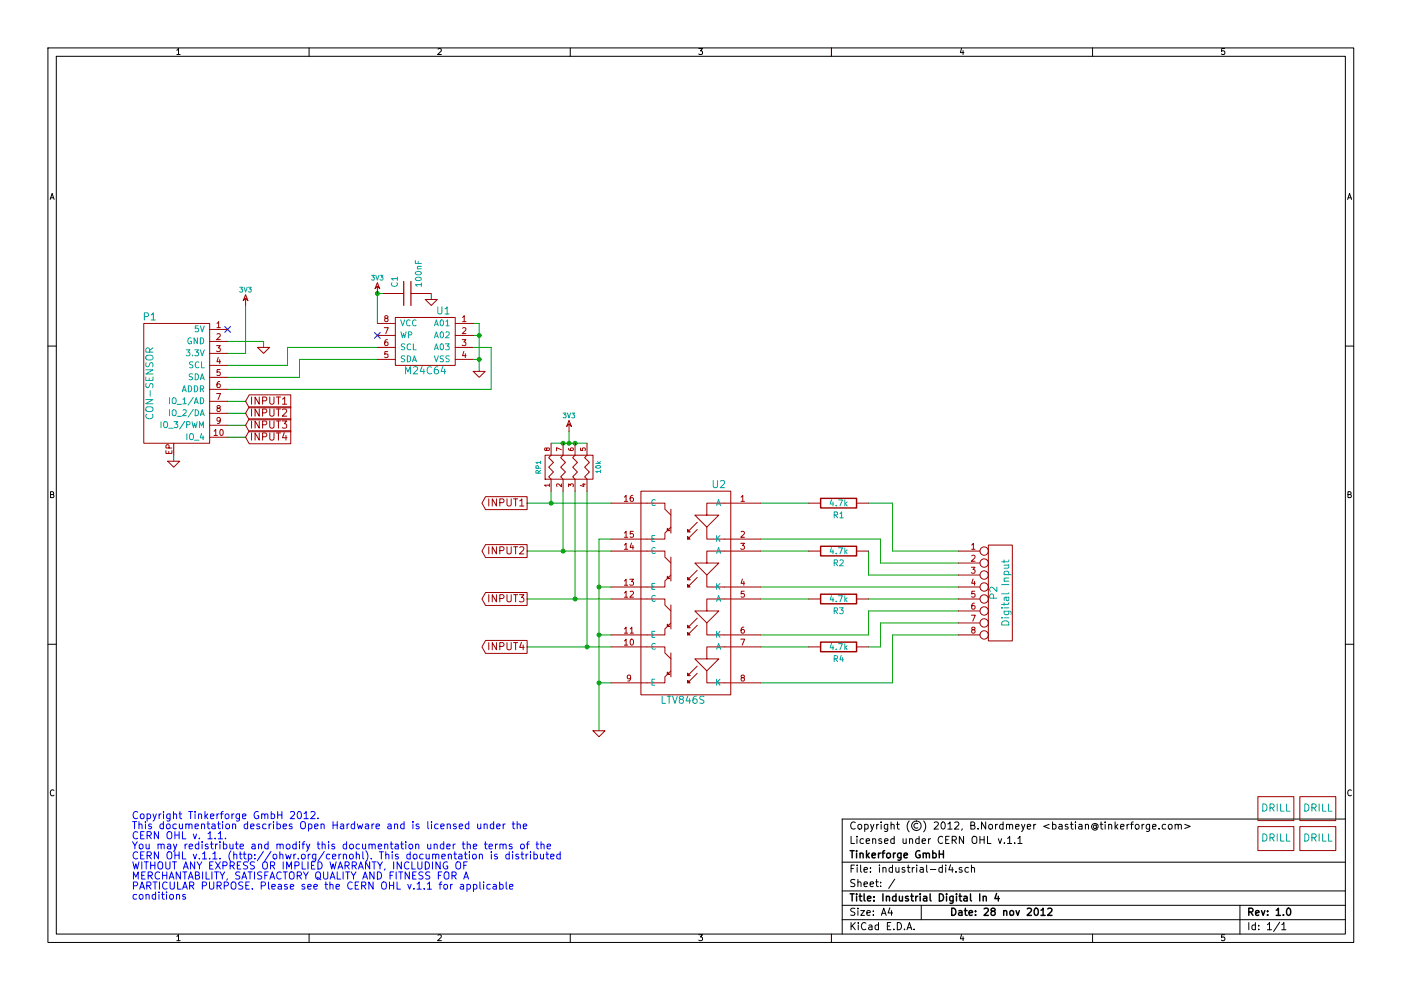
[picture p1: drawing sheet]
<svg xmlns="http://www.w3.org/2000/svg" width="297mm" height="210mm" viewBox="0 0 297 210" stroke-linecap="round" stroke-linejoin="round" font-family="sans-serif">
<g fill="none" stroke="#000" stroke-width=".21">
<path d="M10.2 10.2h276.8v189.6h-276.8zM11.9 11.9h273.3v186.1h-273.3zM37.5 10.7l.3-.4v1.3M37.5 11.6h.7M65.5 10.2v1.7M92.9 10.4l.4-.1 .3 .4-.8 .9h.8M120.9 10.2v1.7M148.2 10.3h.7l-.4 .5 .4 .1v.5l-.2 .2-.5-.2M176.3 10.2v1.7M203.9 10.2l-.3 1h.8M204.2 10.7v.9M231.6 10.2v1.7"/>
<path d="M259.6 10.3h-.6v.6l.2-.1 .4 .1v.5l-.1 .2-.5-.2M10.6 42.3l.4-1.3 .5 1.3M10.8 41.9h.6M285.7 42.3l.4-1.3 .5 1.3M285.9 41.9h.5M10.2 73.4h1.7M285.2 73.4h1.8M10.7 104.9l.6-.1v-.4l-.6-.2v1.3h.5l.2-.4-.2-.2M285.8 104.9l.5-.1 .1-.4-.6-.2v1.3h.5l.2-.4-.3-.2M10.2 136.6h1.7M285.2 136.6h1.8M11.4 167.6a.55 .55 0 0 0-.7 .1 .55 .55 0 0 0 0 .7l.4 .3 .3-.1"/>
<path d="M180.4 177.3v1.5h.8M181.3 174.4a.72 .72 0 0 0-1 .5 .72 .72 0 0 0 .7 .9l.3-.1M181.7 177.3v.2M181.7 177.8v1M182 174.9l.2-.1 .4 .1v.8l-.2 .1-.4-.1zM183.1 177.9l-.4-.1-.4 .3 .1 .6 .3 .1h.4M183.3 174.9l.5-.1 .3 .3-.1 .6-.2 .1-.5-.1M183.3 174.8v1.5M183.6 178.3l.8-.1-.1-.3-.4-.1-.3 .3 .1 .7h.6M184.6 174.8l.3 1M185 178l.1-.1a.36 .36 0 0 1 .6 .2v.7M185 177.8v1"/>
<path d="M185.3 174.8l-.5 1.4-.2 .1M185.9 174.8v1M186.3 174.8l-.4 .3M186.8 174.3v.1M186.8 174.8v1M186.9 177.9l-.4-.1-.2 .3 .1 .2 .5 .1v.4h-.6M187.6 178.3l.7-.1-.1-.3-.4-.1-.2 .3v.7h.6M188.2 174.8v1.2l-.3 .3-.3-.1M188.2 174.9l-.4-.1-.3 .3 .1 .6 .2 .1 .4-.1M188.9 174.9h.1a.36 .36 0 0 1 .6 .1v.8M188.9 174.3v1.5M189.6 177.9l-.4-.1-.4 .3 .1 .6 .3 .1h.4"/>
<path d="M189.6 177.3v1.5M190.1 174.8h.6M190.3 174.3v1.3l.4 .2M191.5 177.8v1h.4l.2-.1M192.1 177.8v1M192.8 174.1a1.75 1.75 0 0 0 0 2.3M192.8 178l.1-.1a.36 .36 0 0 1 .6 .2v.7M192.8 177.8v1M194.6 174.7a.53 .53 0 0 0-.8 .4 .53 .53 0 0 0 .8 .4M194.9 177.9l-.5-.1-.3 .3 .1 .6 .2 .1h.5M194.9 177.3v1.5M195.5 178.3l.7-.1v-.3l-.5-.1-.2 .3 .1 .7h.6"/>
<path d="M195.8 174.1a1.75 1.75 0 0 1 0 2.3M196.9 177.8v1M197.3 177.8l-.4 .3M198.1 174.4l.6-.1 .3 .4-1 1.1h1M199.7 174.4l.2-.1a.81 .81 0 0 1 .5 .7 .81 .81 0 0 1-.5 .8l-.2-.1-.2-.5zM199.9 177.5a.72 .72 0 0 0-1 .5 .72 .72 0 0 0 .7 .8l.3-.1M200.5 178.1h.5M201 174.7l.4-.4v1.5M201 175.8h.9M201.2 177.3h-.7v1.5h.7M201.9 178.1h.7l.2-.3-.1-.3-.2-.2h-.6v1.5M202.3 178.1l.5 .7"/>
<path d="M202.4 174.4l.6-.1 .3 .4-.9 1.1h.9M204 175.7l-.1 .3M204.3 177.3v1.5l-.9-1.5v1.5M205.8 175l.7-.1 .2-.2-.1-.3-.8-.1v1.5h.6l.3-.1v-.4l-.4-.3M206.3 177.4a.5 .5 0 0 1 .6 0 .5 .5 0 0 1 .2 .4v.8l-.3 .2a.53 .53 0 0 1-.7-.5v-.5zM207.4 175.7v.1M207.8 178.1h.9M207.8 177.3v1.5M208.7 177.3v1.5M209 174.3v1.5l-.9-1.5v1.5M209.4 177.3v1.5h.7M209.7 174.9l.2-.1 .5 .1v.8l-.3 .1-.4-.1z"/>
<path d="M211.1 174.8v1M211.5 174.8l-.4 .3M211.7 177.8l.3 1 .4-1M212.7 174.9l-.5-.1-.3 .3 .1 .6 .2 .1 .5-.1M212.7 174.3v1.5M213 178.7v.1M213.4 174.9h.1a.36 .36 0 0 1 .5 .1v.8M213.4 174.8v1M213.6 177.7l.5-.4v1.5M213.6 178.8h.9M214 175a.35 .35 0 0 1 .4-.2 .35 .35 0 0 1 .3 .2v.8M215.1 178.7v.1"/>
<path d="M215.3 175.3l.8-.1-.1-.3-.4-.1-.3 .2 .1 .7h.6M215.8 177.7l.5-.4v1.5M215.8 178.8h.9M216.6 174.8l.3 1M217.3 174.8l-.5 1.4-.2 .1M217.8 175.3l.7-.1v-.3l-.5-.1-.2 .2 .1 .7h.6M219.2 174.8v1M219.6 174.8l-.4 .3M222.5 174.8l-1.2 .4 1.2 .5M223.2 174.9l.4-.1 .3 .3-.1 .6-.2 .1-.4-.1M223.2 174.3v1.5M224.5 174.9h.6l.1 .9"/>
<path d="M225.2 175.2l-.7 .1a.3 .3 0 0 0 .2 .5l.5-.1M226.4 174.9l-.3-.1-.3 .2 .1 .2 .5 .2v.3h-.6M226.9 174.8h.6M227.2 174.3v1.3l.3 .2M228 174.3v.1M228 174.8v1M228.8 174.9h.5l.1 .9M229.4 175.2l-.6 .1a.3 .3 0 0 0 .1 .5l.5-.1M230.1 174.9h.1a.36 .36 0 0 1 .6 .1v.8M230.1 174.8v1M232.4 175.1a.36 .36 0 0 0-.5-.1 .36 .36 0 0 0 0 .6 .36 .36 0 0 0 .5-.1M232.4 174.9l.1 .7a.57 .57 0 0 0 .2-.8 .57 .57 0 0 0-.8-.1 .71 .71 0 0 0-.3 1 .71 .71 0 0 0 1.1 .1"/>
<path d="M233.2 174.8h.6M233.5 174.3v1.3l.3 .2M234.3 174.3v.1M234.3 174.8v1M235.1 174.9a.36 .36 0 0 1 .6 .1v.8M235.1 174.8v1M236.4 174.3v1.5M236.6 175.2l.4 .6M237 174.8l-.6 .6M237.6 175.3l.7-.1v-.3l-.5-.1-.2 .2 .1 .7h.6M239 174.8v1M239.4 174.8l-.4 .3"/>
<path d="M239.7 174.8h.6M240.3 174.3l-.4 .2v1.3M240.8 174.9l.2-.1 .4 .1v.8l-.2 .1-.4-.1zM242.1 174.8v1M242.6 174.8l-.5 .3M243.7 174.8v1.2l-.2 .3-.4-.1M243.7 174.9l-.4-.1-.3 .3 .1 .6 .2 .1 .4-.1M244.4 175.3l.7-.1-.1-.3-.4-.1-.2 .2v.7h.6M245.7 175.7v.1M247.1 174.9l-.4-.1-.3 .3 .1 .6 .2 .1 .4-.1M247.9 174.9l.3-.1 .3 .3v.4l-.3 .3-.5-.3zM249.1 174.9h.1a.36 .36 0 0 1 .6 .1v.8"/>
<path d="M249.1 174.8v1M249.8 175a.35 .35 0 0 1 .3-.2 .35 .35 0 0 1 .4 .2v.8M251.2 174.8l1.1 .4-1.1 .5M285.2 173.7h-106.6v24.3M286.5 167.6a.55 .55 0 0 0-.7 .1 .55 .55 0 0 0 0 .7l.4 .3 .3-.1M37.5 198.6l.3-.4v1.2M37.5 199.4h.7M65.5 198v1.8M92.9 198.3l.4-.1 .3 .4-.8 .8h.8M120.9 198v1.8M148.2 198.2h.7l-.4 .5 .4 .1v.5l-.2 .1-.5-.1M176.3 198v1.8"/>
<path d="M178.6 182.8h106.6M178.6 188.9h106.6M178.6 195h106.6M178.6 191.9h106.6M180.4 195.6v1.5M180.4 184.2h.5M180.7 196.3l.6 .8M181.2 183.4h-.8v1.5M181.3 192.6h-.6l-.3 .3 .1 .3 .7 .3v.5l-.3 .1-.5-.1M181.3 186.5h-.6l-.3 .3 .1 .3 .7 .3v.5l-.3 .1-.5-.1M181.3 195.6l-.9 .9M181.7 183.4v.2"/>
<path d="M181.7 183.9v1M181.9 192.6v.1M181.9 187.1l.1-.1a.36 .36 0 0 1 .5 .2v.8M181.9 186.5v1.5M181.9 193.1v1M182 195.6v.2M182 196.1v1M182.5 183.4v1.3l.2 .2M182.5 193.1h.8l-.8 1h.8M183.2 184.4l.7-.1-.1-.3-.4-.1-.2 .3 .1 .7h.5M183.2 187.5l.7-.1-.1-.4h-.4l-.2 .2 .1 .7h.5M183.6 195.8a.72 .72 0 0 0-1 .5 .72 .72 0 0 0 .7 .8l.3-.1"/>
<path d="M183.8 193.6l.7-.2v-.3h-.5l-.2 .2 .1 .7h.6M184.2 196.2h.6l.1 .9M184.5 187.5l.7-.1-.1-.4h-.4l-.2 .2 .1 .7h.5M184.6 184.8v.1M184.6 184v.2M184.9 196.5l-.7 .1a.3 .3 0 0 0 .2 .5h.5M185.2 194v.1M185.2 193.1v.2M185.6 187h.6M185.9 186.5v1.3l.3 .2M186.3 196.2l-.5-.1-.3 .3 .1 .6 .2 .1h.5M186.3 195.6v1.5"/>
<path d="M186.5 183.4v.2M186.5 183.9v1M186.7 187.9v.1M186.7 187v.2M186.9 194.1l.5-1.5 .5 1.5M187 193.6h.7M187.2 184.1l.1-.1a.36 .36 0 0 1 .6 .2v.7M187.2 183.9v1M188.1 196.3h.5M188.7 192.5l-.4 1.1h1M188.9 195.6h-.8v1.5h.8M189 193.1v1"/>
<path d="M189.2 184l-.4-.1-.3 .3 .1 .6 .2 .1h.4M189.2 183.4v1.5M189.5 197v.1M189.7 186.4l-1.3 2M189.9 183.9l.1 1h.4l.2-.1M190.2 195.6a.77 .77 0 0 1 .9 .8 .77 .77 0 0 1-.9 .7zM190.6 183.9v1M191.8 197v.1M191.8 184l-.3-.1-.3 .3 .1 .2 .5 .1v.4h-.6M192.3 197.1l.5-1.5 .5 1.5M192.4 183.9h.5M192.4 196.7h.8"/>
<path d="M192.6 183.4v1.3l.3 .2M193.4 183.9v1M193.8 197v.1M193.9 183.9l-.5 .3M194.4 183.4v.2M194.4 183.9v1M195.1 184h.6l.1 .9M195.3 191.9v3.1M195.8 184.3l-.7 .1a.3 .3 0 0 0 .1 .5h.6M196.5 183.4v1.3l.2 .2M197.3 184.4h1.1M199.8 184l-.4-.1-.3 .3v.6l.3 .1h.4"/>
<path d="M199.8 183.4v1.5M200.5 183.4v.2M200.5 183.9v1M201.5 183.3l-.3 1.1h.9M201.9 183.9v1M202.7 184.8v.1M203.9 198.1l-.3 .9h.8M203.9 184l-.3-.1-.2 .3v.2l.5 .1v.4h-.5M204.2 198.6v.8M205.3 184l-.4-.1-.3 .3 .1 .6 .2 .1h.4M206 184.1v-.1a.36 .36 0 0 1 .6 .2v.7M206 183.4v1.5"/>
<path d="M231.6 198v1.8M259.6 198.2h-.6v.6l.2-.1 .4 .1v.5l-.1 .1-.5-.1M262.9 191.9v6.1M264.8 195.6v1.5M266.2 196.2l-.5-.1-.3 .3 .1 .6 .2 .1h.5M266.2 195.6v1.5M266.9 197v.1M266.9 196.2v.1M268.7 196l.5-.4v1.5M268.7 197.1h.9M271.3 195.5l-1.3 2M271.8 196l.4-.4v1.5"/>
<path d="M271.8 197.1h.8"/>
<circle cx="194.3" cy="175.1" r="1.02"/>
</g>
<g fill="none" stroke="#000" stroke-width=".3">
<path d="M180.2 189.5h.9M180.2 180.4h.9M180.7 180.4v1.5M180.7 189.5v1.5M181.6 189.5v.2M181.6 180.4v.1M181.6 180.9v1M181.6 190v1M182.1 190h.6M182.3 189.5v1.3l.4 .2M182.3 181l.1-.1a.36 .36 0 0 1 .6 .2v.8M182.3 180.9v1"/>
<path d="M183.2 189.5v1.3l.2 .2M183.7 180.4v1.5M183.9 181.3l.4 .6M183.9 190.5l.8-.1-.1-.3-.4-.1-.3 .2 .1 .8h.6M184.3 180.9l-.6 .6M184.9 181.4l.7-.1-.1-.4h-.4l-.2 .2 .1 .7h.5M185.3 190.9v.1M185.3 190.1v.1M186.3 180.9v1M186.7 180.9l-.4 .3M187 180.9h.6M187.2 189.5v1.5"/>
<path d="M187.6 180.4l-.4 .2v1.3M187.9 190.2l.1-.1a.36 .36 0 0 1 .6 .1v.8M187.9 190v1M188.1 181l.2-.1 .4 .1v.8l-.2 .1-.4-.1zM189.4 180.9v1M189.9 180.9l-.5 .3M190 190.1l-.5-.1-.3 .3 .1 .6 .2 .1h.5M190 189.5v1.5M190.7 190l.1 1h.3l.2-.1M191 180.9v1.2l-.2 .3-.4-.1M191 180.9h-.4l-.3 .3 .1 .6 .2 .1 .4-.1M191.3 190v1"/>
<path d="M191.7 181.4l.7-.1-.1-.4h-.4l-.2 .2v.7h.6M192.6 190.1l-.4-.1-.2 .2v.2l.6 .2v.4h-.6M193.1 190h.6M193.3 189.5v1.3l.4 .2M194.2 190v1M194.6 190l-.4 .3M195 180.4a.7 .7 0 0 0-.9 .8 .7 .7 0 0 0 1 .6v-.5h-.3M195.1 189.5v.2M195.1 190v1M195.7 181l.1-.1a.36 .36 0 0 1 .6 .2v.8M195.7 180.9v1M195.8 190.1h.6l.1 .9"/>
<path d="M196.4 181.1a.35 .35 0 0 1 .3-.2 .35 .35 0 0 1 .4 .2v.8M196.5 190.4l-.7 .1a.3 .3 0 0 0 .2 .5h.5M197.2 189.5v1.3l.2 .2M197.8 180.9h.4l.3 .3-.1 .6-.2 .1-.4-.1M197.8 180.4v1.5M199.1 180.4v1.5M199.1 181.1h.9M199.2 189.5a.77 .77 0 0 1 .9 .8 .77 .77 0 0 1-.9 .7zM200 180.4v1.5M200.7 189.5v.2M200.7 190v1M201.8 192.6a.77 .77 0 0 1 .9 .7 .77 .77 0 0 1-.9 .8z"/>
<path d="M202.1 190v1.3l-.3 .2h-.4M202.1 190.1l-.4-.1-.4 .3 .1 .6 .3 .1h.4M202.8 189.5v.2M202.8 190v1M203.3 193.1h.6l.1 1M203.3 190h.6M203.5 189.5v1.3l.4 .2M204 193.4l-.7 .2a.3 .3 0 0 0 .2 .5l.5-.1M204.4 190.1h.6l.1 .9M204.5 193.1h.6M204.7 192.6v1.3l.4 .2M205.1 190.4l-.7 .1a.3 .3 0 0 0 .1 .5h.6"/>
<path d="M205.5 193.6l.7-.2-.1-.3h-.4l-.2 .2v.7h.6M205.8 189.5v1.3l.2 .2M206.8 194v.1M206.8 193.1v.2M207.7 189.5v1.5M208.5 190.2v-.1a.36 .36 0 0 1 .6 .1v.8M208.5 190v1M208.7 192.7l.5-.1 .4 .4-1 1.1h1M210.4 193.2l-.3-.3 .1-.2 .2-.1h.4l.2 .3-.1 .2-.6 .2-.2 .2 .1 .5 .2 .1h.3l.3-.3v-.3l-.3-.3M211.3 189.4l-.4 1.1h1M211.7 190v1M212.8 193.2l.1-.1a.36 .36 0 0 1 .6 .2v.8"/>
<path d="M212.8 193.1v1M214.2 193.2l.2-.1 .4 .1v.8l-.2 .1-.4-.1zM215.4 193.1l.4 1 .3-1M217.8 192.7l.6-.1 .3 .4-.9 1.1h.9M219.4 192.7l.2-.1a.81 .81 0 0 1 .6 .7 .81 .81 0 0 1-.6 .8l-.2-.1-.1-.5zM220.7 193l.5-.4v1.5M220.7 194.1h.9M222.1 192.7l.6-.1 .3 .4-.9 1.1h.9M264.8 193.4l.7-.1 .2-.2-.1-.4-.2-.1h-.6v1.5M265.2 193.4l.5 .7M266.2 193.6l.8-.2-.1-.3h-.5l-.2 .2 .1 .7h.6M267.5 193.1l.3 1 .4-1"/>
<path d="M268.8 194v.1M268.8 193.1v.2M270.6 193l.4-.4v1.5M270.6 194.1h.9M272.1 194v.1M272.9 192.7l.3-.1a.81 .81 0 0 1 .5 .7 .81 .81 0 0 1-.5 .8l-.3-.1-.1-.5z"/>
</g>
<g fill="none" stroke="#00f" stroke-width=".21">
<path d="M28.1 178.5l.5 .8 .5-.8M28.1 174.2h.9M28.5 174.2v1.5M28.6 179.3v.7M29.2 172.2a.72 .72 0 0 0-1 .5 .72 .72 0 0 0 .7 .9l.3-.1M29.2 176.5a.72 .72 0 0 0-1 .5 .72 .72 0 0 0 .7 .9l.3-.2M29.5 174.9v-.1a.36 .36 0 0 1 .6 .1v.8M29.5 174.2v1.5M29.7 179h.3l.3 .3v.4l-.3 .3-.5-.3zM29.8 177.1h.5M29.9 172.6h.4l.3 .3v.4l-.3 .3-.6-.3zM30.6 176.3h-.8v1.6h.8"/>
<path d="M30.8 174.2v.1M30.8 174.7v1M31 179v.9l.4 .1 .2-.1M31.2 172.6h.4l.3 .3v.6l-.3 .1-.4-.1M31.2 177.1h.7l.2-.3-.1-.3-.2-.2h-.6v1.6M31.2 172.6v1.5M31.6 177.1l.5 .8M31.6 179v1M32.1 174.8l-.4-.1-.2 .2 .1 .2 .5 .2v.3h-.6M32.4 172.6l.4 1M33.1 172.6l-.5 1.4-.2 .1M33.5 179.1l.1-.1a.36 .36 0 0 1 .6 .2v.8"/>
<path d="M33.5 179v1M33.6 176.3v1.6l-.9-1.6v1.6M33.7 172.6v1M34.2 172.6l-.5 .3M34.2 179.2a.35 .35 0 0 1 .3-.2 .35 .35 0 0 1 .3 .2v.8M34.6 174.8l-.4-.1-.3 .3 .1 .6 .2 .1 .4-.1M34.6 174.2v1.5M34.7 172.1v.1M34.7 172.6v1M35.4 174.8l.4-.1 .3 .3v.4l-.3 .3-.5-.3zM35.5 179h.6l.1 1M35.6 176.4a.5 .5 0 0 1 .6 0 .5 .5 0 0 1 .2 .4v.8l-.3 .3a.53 .53 0 0 1-.7-.6v-.5z"/>
<path d="M36.1 172.6v1.2l-.3 .3-.4-.1M36.1 172.6h-.5l-.3 .3 .1 .6 .2 .1 .5-.1M36.2 179.3l-.7 .2a.3 .3 0 0 0 .2 .5l.5-.1M36.8 172.7l.1-.1a.36 .36 0 0 1 .5 .2v.8M36.8 172.1v1.5M36.8 179l.3 1M37.1 177.1h.9M37.1 176.3v1.6M37.4 174.8l-.4-.1-.3 .3v.6l.3 .1 .4-.1M37.5 179l-.5 1.4-.2 .1M37.9 172.6h.6M38 176.3v1.6"/>
<path d="M38 174.7l.1 .9 .4 .1 .2-.1M38.2 172.1v1.3l.3 .2M38.7 176.3v1.6h.7M38.7 174.7v1M39.2 179v1M39.4 174.9l.1-.1a.36 .36 0 0 1 .6 .1v.8M39.4 174.7v1M39.7 179l-.5 .3M40 172.1h.8M40.1 174.9a.35 .35 0 0 1 .3-.2 .35 .35 0 0 1 .3 .2v.8M40.1 179.5l.7-.2v-.3h-.5l-.2 .2 .1 .7h.6M40.4 172.1v1.5"/>
<path d="M41 176.8l.3 1.1 .4-1.1M41.4 172.1v.1M41.4 175.2l.7-.1-.1-.3-.4-.1-.2 .2v.7h.6M41.4 172.6v1M42.1 172.7l.1-.1a.36 .36 0 0 1 .5 .2v.8M42.1 172.6v1M42.1 179h-.4l-.3 .3 .1 .6 .2 .1 .4-.1M42.1 178.5v1.5M42.3 177.7v.2M42.7 174.9l.1-.1a.36 .36 0 0 1 .6 .1v.8M42.7 174.7v1M42.8 178.5v.1"/>
<path d="M42.8 179v1M43.5 172.1v1.5M43.6 173l.4 .6M43.9 174.7h.6M44 172.6l-.5 .6M44.1 174.2v1.3l.4 .2M44.1 176.8l.5-.5v1.6M44.1 179h-.4l-.2 .2 .1 .2 .5 .2v.3h-.6M44.1 177.9h.9M44.6 173.1l.8-.2-.1-.3h-.4l-.3 .2 .1 .7h.6M44.6 179h.6M44.8 178.5v1.3l.4 .2"/>
<path d="M45 174.8h.5l.1 .9M45.6 175.1l-.6 .1a.3 .3 0 0 0 .1 .5l.5-.1M45.6 177.7v.2M45.7 179v1M46 172.6v1M46.1 179l-.4 .3M46.1 174.7h.6M46.3 176.8l.4-.5v1.6M46.3 177.9h.9M46.3 174.2v1.3l.4 .2M46.4 172.6l-.4 .3M46.6 178.5v.1"/>
<path d="M46.6 179v1M46.7 172.6h.6M47.2 174.2v.1M47.2 174.7v1M47.3 172.1l-.4 .2v1.3M47.4 179h.4l.3 .3-.1 .6-.2 .1-.4-.1M47.4 178.5v1.5M47.8 177.7v.2M47.9 172.6h.3l.3 .3v.4l-.3 .3-.5-.3zM48 174.8l.4-.1 .3 .3v.4l-.3 .3-.5-.3zM48.7 179l.1 .9 .4 .1 .2-.1M49.2 172.6v1"/>
<path d="M49.3 174.9l.1-.1a.36 .36 0 0 1 .6 .1v.8M49.3 174.7v1M49.4 179v1M49.6 172.6l-.4 .3M49.9 179h.6M50.1 178.5v1.3l.4 .2M50.8 172.6v1.2l-.3 .3-.4-.1M50.8 172.6h-.5l-.3 .3 .1 .6 .2 .1 .5-.1M50.9 179.5l.7-.2v-.3h-.5l-.2 .2 .1 .7h.6M51.4 173.1l.7-.2v-.3h-.5l-.2 .2 .1 .7h.6M52.5 174.8l-.4-.1-.3 .3v.6l.3 .1 .4-.1M52.5 174.2v1.5"/>
<path d="M53.1 175.2l.8-.1-.1-.3-.4-.1-.3 .2 .1 .7h.6M53.4 179h.6l.1 1M54.1 179.3l-.7 .2a.3 .3 0 0 0 .2 .5l.5-.1M54.8 172.1a.7 .7 0 0 0-.9 .8 .7 .7 0 0 0 .9 .6v-.6h-.3M54.8 179.1l.1-.1a.36 .36 0 0 1 .6 .2v.8M54.8 179v1M55 174.8l-.3-.1-.3 .2 .1 .2 .5 .2v.3h-.6M55.5 172.7v-.1a.36 .36 0 0 1 .6 .2v.8M55.5 172.6v1M56.1 172.8a.35 .35 0 0 1 .4-.2 .35 .35 0 0 1 .3 .2v.8M56.4 174.8l-.4-.1-.3 .3 .1 .6 .2 .1 .4-.1M56.8 179h-.4l-.3 .3 .1 .6 .2 .1 .4-.1"/>
<path d="M56.8 178.5v1.5M57 174.7v1M57.5 174.7l-.5 .3M57.5 172.6h.4l.3 .3v.6l-.3 .1-.4-.1M57.5 172.1v1.5M58 174.2v.1M58 174.7v1M58.7 174.8l.5-.1 .3 .3-.1 .6-.2 .1-.5-.1M58.7 179.1l.1-.1a.36 .36 0 0 1 .6 .2v.8M58.7 174.2v1.5M58.7 179v1M58.9 172.1v1.5"/>
<path d="M58.9 172.8h.9M59.4 179.2a.35 .35 0 0 1 .3-.2 .35 .35 0 0 1 .3 .2v.8M59.8 172.1v1.5M60 175.2l.8-.1-.1-.3-.5-.1-.2 .2 .1 .7h.6M60.8 179h.4l.3 .3v.4l-.3 .3-.5-.3zM61.6 172.2l.6-.1 .3 .4-1 1.1h1M61.9 174.8l-.4-.1-.2 .2 .1 .2 .5 .2v.3h-.6M62.8 179h-.4l-.3 .3v.6l.3 .1 .4-.1M62.8 178.5v1.5M63.2 172.1h.2a.81 .81 0 0 1 .5 .7 .81 .81 0 0 1-.5 .8 .98 .98 0 0 1-.2-1.5zM63.5 178.5v.1M63.5 179v1"/>
<path d="M64 174.3a.5 .5 0 0 1 .5-.1 .5 .5 0 0 1 .2 .5v.8l-.3 .2a.53 .53 0 0 1-.7-.5v-.5zM64 179h.6M64.5 172.5l.4-.4v1.5M64.5 173.6h.9M64.6 178.5l-.4 .2v1.3M65 179l.3 1M65.4 174.8l.4-.1 .3 .3v.6l-.3 .1-.4-.1M65.4 174.7v1.5M65.7 179l-.5 1.4-.2 .1M65.9 172.2l.6-.1 .3 .4-.9 1.1h.9M66.7 175.2l.7-.1v-.3l-.5-.1-.2 .2 .1 .7h.6M67.2 179h.6"/>
<path d="M67.4 173.5v.1M67.4 178.5v1.3l.4 .2M68.1 174.9v-.1a.36 .36 0 0 1 .6 .1v.8M68.1 174.7v1M68.3 179.1l.1-.1a.36 .36 0 0 1 .6 .2v.8M68.3 178.5v1.5M69.7 178.5v.1M69.7 179v1M70.6 174.2v1.5M70.6 174.9h.9M70.9 179h-.3l-.3 .2 .1 .2 .5 .2v.3h-.6M71.5 174.2v1.5"/>
<path d="M72.2 174.8h.6l.1 .9M72.9 175.1l-.7 .1a.3 .3 0 0 0 .2 .5l.5-.1M73.5 179h-.4l-.4 .3 .1 .6 .3 .1 .4-.1M73.5 178.5v1.5M73.6 174.7v1M74 174.7l-.4 .3M74.3 179h.3l.3 .3v.4l-.3 .3-.5-.3zM75.2 174.8l-.4-.1-.4 .3 .1 .6 .3 .1 .4-.1M75.2 174.2v1.5M75.8 174.7l.2 1 .3-.7 .3 .7 .3-1M76.2 179h-.4l-.3 .3 .1 .6 .2 .1 .4-.1M76.9 179v.9l.4 .1 .2-.1"/>
<path d="M77.5 174.8h.6l.1 .9M77.5 179v1M78.2 175.1l-.7 .1a.3 .3 0 0 0 .1 .5l.6-.1M78.2 179.1l.1-.1a.36 .36 0 0 1 .6 .2v.8M78.2 179v1M78.9 174.7v1M78.9 179.2a.35 .35 0 0 1 .3-.2 .35 .35 0 0 1 .4 .2v.8M79.3 174.7l-.4 .3M79.7 175.2l.8-.1-.1-.3-.4-.1-.3 .2 .1 .7h.6M80.2 179.5l.7-.2-.1-.3h-.4l-.2 .2 .1 .7h.5M81.6 179.1v-.1a.36 .36 0 0 1 .6 .2v.8M81.6 179v1"/>
<path d="M82.3 174.8h.6v.9M82.7 179h.6M82.9 175.1l-.6 .1a.3 .3 0 0 0 .1 .5l.5-.1M82.9 178.5v1.3l.4 .2M83.6 174.9l.1-.1a.36 .36 0 0 1 .6 .1v.8M83.6 174.7v1M83.8 179h.6l.1 1M84.5 179.3l-.7 .2a.3 .3 0 0 0 .1 .5l.6-.1M85 179h.5M85.2 178.5v1.3l.3 .2M85.7 174.8l-.5-.1-.3 .3 .1 .6 .2 .1 .5-.1M85.7 174.2v1.5"/>
<path d="M86 178.5v.1M86 179v1M86.8 179h.4l.3 .3v.4l-.3 .3-.5-.3zM87.6 174.2v.1M87.6 174.7v1M88.1 179.1l.1-.1a.36 .36 0 0 1 .6 .2v.8M88.1 179v1M88.8 174.8l-.4-.1-.2 .2 .1 .2 .5 .2v.3h-.6M90.7 179l.1 .9 .3 .1 .2-.1M90.7 174.2v1.3l.2 .2M91.3 179v1M91.5 174.2v.1"/>
<path d="M91.5 174.7v1M92 179.1l.1-.1a.36 .36 0 0 1 .6 .2v.8M92 179v1M92.9 174.8l-.4-.1-.3 .3v.6l.3 .1 .4-.1M93.4 175.2l.8-.1-.1-.3-.4-.1-.3 .2 .1 .7h.6M94.1 179h-.5l-.3 .3 .1 .6 .2 .1 .5-.1M94.1 178.5v1.5M94.7 179.5l.8-.2-.1-.3h-.5l-.2 .2 .1 .7h.6M94.8 174.9l.1-.1a.36 .36 0 0 1 .6 .1v.8M94.8 174.7v1M96.1 179v1M96.5 179l-.4 .3"/>
<path d="M96.7 174.8l-.4-.1-.2 .2 .1 .2 .5 .2v.3h-.6M97.4 175.2l.7-.1-.1-.3-.4-.1-.2 .2v.7h.6M98 179h.6M98.2 178.5v1.3l.4 .2M99.1 179.1v-.1a.36 .36 0 0 1 .6 .2v.8M99.1 178.5v1.5M99.4 174.8l-.4-.1-.3 .3v.6l.3 .1 .4-.1M99.4 174.2v1.5M100.4 179.5l.7-.2-.1-.3h-.4l-.2 .2v.7h.6M101.3 174.7v.9l.4 .1 .2-.1M101.9 174.7v1M102.6 174.9l.1-.1a.36 .36 0 0 1 .6 .1v.8"/>
<path d="M102.6 174.7v1M102.7 179h.6M102.9 178.5v1.3l.4 .2M103.7 179.5l.7-.2-.1-.3h-.4l-.2 .2 .1 .7h.5M104.7 174.8l-.5-.1-.3 .3 .1 .6 .2 .1 .5-.1M104.7 174.2v1.5M105.1 179v1M105.3 175.2l.7-.1v-.3l-.5-.1-.2 .2 .1 .7h.6M105.5 179l-.4 .3M106 179.1l.1-.1a.36 .36 0 0 1 .6 .2v.8M106 179v1M106.7 179.2a.35 .35 0 0 1 .3-.2 .35 .35 0 0 1 .3 .2v.8"/>
<path d="M106.7 174.7v1M107.1 174.7l-.4 .3M108.5 179h-.3l-.2 .2v.2l.5 .2v.3h-.5M108.6 174.7h.6M108.8 174.2v1.3l.4 .2M109.7 174.9v-.1a.36 .36 0 0 1 .6 .1v.8M109.7 174.2v1.5M110.5 179h.4l.3 .3v.4l-.3 .3-.5-.3zM110.9 175.2l.8-.1-.1-.3-.4-.1-.3 .2 .1 .7h.6M111.6 179h.6M112.2 178.5l-.4 .2v1.3M113.6 179h.6"/>
<path d="M113.8 178.5v1.3l.4 .2M114.7 179.1l.1-.1a.36 .36 0 0 1 .6 .2v.8M114.7 178.5v1.5M116 179.5l.7-.2v-.3h-.5l-.2 .2 .1 .7h.6M28.2 182.7l.3 1.6 .3-1.1 .3 1.1 .4-1.6M28.3 186.4v-1.5l.5 1.1 .5-1.1v1.5M28.3 187.8l.7-.1 .2-.2-.1-.4-.2-.1h-.6v1.5M29 189.7l-.5-.1-.3 .3 .1 .6 .2 .2 .5-.1M29.2 180.7a.72 .72 0 0 0-1 .5 .72 .72 0 0 0 .7 .9l.3-.1M29.6 189.8l.2-.2 .5 .2v.7l-.3 .2-.4-.2zM29.6 188.5l.5-1.5 .5 1.5M29.7 188.1h.8"/>
<path d="M29.8 181.3h.5M30 182.7v1.6M30 185.6h.6M30.6 180.6h-.8v1.5h.8M30.6 182.7h.8M30.8 184.9h-.8v1.5h.8M31 189.8v-.1a.36 .36 0 0 1 .6 .2v.8M31 189.6v1.1M31 182.7v1.6M31.1 187.8l.8-.1 .1-.2-.1-.4-.2-.1h-.6v1.5M31.2 181.4l.7-.1 .2-.2-.1-.4-.2-.1h-.6v1.5M31.4 185.7l.8-.1 .1-.2-.1-.4-.2-.1h-.6v1.5"/>
<path d="M31.5 187.8l.5 .7M31.6 181.4l.5 .7M31.8 185.7l.5 .7M32 182.7v1.6M32 183.5h.8M32.4 187h.9M32.8 182.7v1.6M32.9 187v1.5M33 189.7l-.4-.1-.3 .3v.6l.3 .2 .4-.1M33 189.1v1.6M33.6 180.6v1.5l-.9-1.5v1.5M33.7 182.8a.5 .5 0 0 1 .5 0 .5 .5 0 0 1 .3 .4l-.1 .8-.3 .3a.53 .53 0 0 1-.6-.6v-.5z"/>
<path d="M33.7 189.1v.2M33.7 189.6v1.1M33.8 187v1.5M33.8 185a.72 .72 0 0 0-1 .5 .72 .72 0 0 0 .7 .9l.3-.1M34.2 189.6h.6M34.4 189.1v1.3l.4 .3M34.5 185.6h.9M34.5 184.9v1.5M35.2 182.7v1.3l.3 .3h.2l.3-.3v-1.3M35.3 189.1v.2M35.3 189.6v1.1M35.4 184.9v1.5"/>
<path d="M35.4 187.1a.72 .72 0 0 0-1 .5 .72 .72 0 0 0 .7 .9l.3-.1M35.6 180.7a.5 .5 0 0 1 .6-.1 .5 .5 0 0 1 .2 .5v.8l-.3 .2a.53 .53 0 0 1-.7-.5v-.5zM35.9 186.4l.5-1.5 .5 1.5M36 186h.7M36 189.8l.3-.2 .4 .2v.7l-.2 .2-.5-.2zM36.1 187v1.2l.3 .3h.3l.3-.3v-1.2M36.6 182.7h.8M37 182.7v1.6M37.1 180.6v1.5M37.1 181.3h.9M37.4 189.8l.1-.1a.36 .36 0 0 1 .6 .2v.8M37.4 189.6v1.1"/>
<path d="M37.7 187v1.5h.7M38 180.6v1.5M38.3 184.9v1.5l-.9-1.5v1.5M38.7 180.6v1.5h.7M38.7 188.5l.5-1.5 .5 1.5M38.8 184.9h.8M38.8 188.1h.8M38.9 184.3l.5-1.6 .5 1.6M39 183.8h.8M39.2 184.9v1.5M39.3 189.7l-.4-.1-.2 .3 .1 .2 .5 .1v.4h-.6M39.9 186.4l.5-1.5 .5 1.5"/>
<path d="M40.1 186h.7M40.2 187.8l.7-.1 .2-.2-.1-.4-.2-.1h-.6v1.5M40.6 187.8l.5 .7M41 181.1l.3 1 .4-1M41.3 182.7v1.6l-.9-1.6v1.6M41.4 185.6l.7-.1 .1-.2v-.3l-.8-.1v1.5h.6l.2-.1 .1-.4-.4-.3M41.8 182.7l.5 .8 .5-.8M42.3 182v.1M42.3 183.5v.8M42.9 187.8l.7-.1 .2-.2-.1-.4-.2-.1h-.6v1.5M42.9 181l.5-.4v1.5M42.9 182.1h.9"/>
<path d="M43 184.9v1.5M43.7 184.9v1.5h.7M44.4 187v1.2l.3 .3h.3l.3-.3v-1.2M44.5 182v.1M44.5 183.5h.5M44.9 184.9v1.5M45.1 181l.5-.4v1.5M45.1 182.1h.9M45.2 182.7h-.7v1.6h.7M45.5 184.9h.8M45.7 182.7l1 1.6M45.9 184.9v1.5"/>
<path d="M46 187.8l.8-.1 .1-.2-.1-.4-.2-.1h-.6v1.5M46.4 187.8l.5 .7M46.6 182v.1M46.6 184.9l.5 .8 .6-.8M46.7 182.7l-1 1.6M47.1 185.7v.7M47.3 183.5h.7l.2-.3-.1-.3-.2-.2h-.6v1.6M47.5 187.8l.8-.1 .1-.2v-.4l-.3-.1h-.6v1.5M48.2 186.3l-.1 .3M48.8 183.5h.7l.2-.3-.1-.3-.2-.2h-.6v1.6M49 180.4a1.75 1.75 0 0 0 0 2.3M49.2 183.5l.5 .8"/>
<path d="M49.2 187.1a.5 .5 0 0 1 .6-.1 .5 .5 0 0 1 .2 .5v.8l-.3 .2a.53 .53 0 0 1-.7-.5v-.5zM49.6 181.3v-.1a.36 .36 0 0 1 .6 .1v.8M49.6 180.6v1.5M50.3 183.5h.5M50.7 181.1h.6M50.9 184.9h-.6l-.3 .3 .1 .3 .7 .3v.5l-.3 .1-.5-.1M50.9 180.6v1.3l.4 .2M51.1 182.7h-.8v1.6h.8M51.3 186.4l.5-1.5 .5 1.5M51.4 186h.7M51.5 187.1l-.6-.1-.3 .3 .1 .4 .7 .2v.5l-.2 .1-.6-.1M51.6 181.1h.6"/>
<path d="M51.8 180.6v1.3l.4 .2M52.1 187.7h.5M52.5 182.8l-.6-.1-.3 .3 .2 .4 .6 .3v.4l-.2 .2-.6-.1M52.6 184.9h.8M52.7 181.2l.4-.1 .3 .3-.1 .6-.2 .1-.4-.1M52.7 181.1v1.5M52.9 187h-.8v1.5h.8M53 184.9v1.5M53.5 188.4v.1M53.9 182.8l-.5-.1-.3 .3 .1 .4 .7 .3v.4l-.3 .2-.5-.1M53.9 184.9v1.5M54 182v.1"/>
<path d="M54 181.2v.1M55.4 187.8l.7-.1 .2-.2-.1-.4-.2-.1h-.6v1.5M55.5 184.9h-.6l-.3 .3 .2 .3 .6 .3v.5l-.2 .1-.6-.1M55.9 180.5l-1.3 2M55.9 182.8a.5 .5 0 0 1 .5 0 .5 .5 0 0 1 .3 .4l-.1 .8-.3 .3a.53 .53 0 0 1-.6-.6v-.5zM56.1 185.6h.5M56.9 184.9h-.8v1.5M56.9 187v1.3l.3 .2M57.2 186.4l.5-1.5 .5 1.5M57.4 183.5h.7l.1-.3v-.3l-.3-.2h-.5v1.6M57.4 186h.7M57.5 180.5l-1.3 2"/>
<path d="M57.6 188l.8-.1-.1-.3-.4-.1-.3 .2 .1 .7h.6M57.7 183.5l.5 .8M58 181.2l.4-.1 .3 .3v.4l-.3 .3-.5-.3zM59 187.6h.6l.1 .9M59.3 181.3l.1-.1a.36 .36 0 0 1 .6 .1v.8M59.3 180.6v1.5M59.6 185a.72 .72 0 0 0-1 .5 .72 .72 0 0 0 .7 .9l.3-.1M59.7 187.9l-.7 .1a.3 .3 0 0 0 .2 .5l.5-.1M60 182.7v1.6M60 184.9h.9M60.5 184.9v1.5M60.6 181.1l.3 1 .2-.7 .3 .7 .3-1"/>
<path d="M60.8 184.3v-1.6l.5 1.1 .5-1.1v1.6M60.9 187.6l-.4-.1-.2 .2 .1 .2 .5 .2v.3h-.6M61.5 188l.8-.1-.1-.3-.4-.1-.3 .2 .1 .7h.6M61.6 184.9a.5 .5 0 0 1 .5 0 .5 .5 0 0 1 .3 .5l-.1 .8-.3 .2a.53 .53 0 0 1-.7-.5v-.5zM62.3 181.1v1M62.5 183.5h.8l.1-.3-.1-.3-.2-.2h-.6v1.6M62.7 181.1l-.4 .3M63 185.7l.8-.1 .1-.2-.1-.4-.2-.1h-.6v1.5M63.2 182v.1M63.4 185.7l.5 .7M64.1 181.2l.3-.1 .3 .3v.4l-.3 .3-.5-.3zM64.1 182.7v1.6h.7"/>
<path d="M64.3 184.9l.5 .8 .6-.8M64.6 187.6l-.4-.1-.2 .2 .1 .2 .5 .2v.3h-.6M64.8 185.7v.7M65.3 188l.7-.1-.1-.3-.4-.1-.2 .2v.7h.6M65.3 182.7v1.6M65.4 181.1v1M65.8 181.1l-.4 .3M66 183.5h.5M66.5 188l.8-.1-.1-.3-.4-.1-.3 .2 .1 .7h.6M66.8 182.7h-.8v1.6h.8M67 181.1v1.2l-.3 .3-.4-.1M67 181.2l-.5-.1-.3 .3 .1 .6 .2 .1 .5-.1"/>
<path d="M67.2 184.9a.5 .5 0 0 1 .5 0 .5 .5 0 0 1 .2 .5v.8l-.3 .2a.53 .53 0 0 1-.7-.5v-.5zM67.2 186l.8 .5M67.4 182.7a.77 .77 0 0 1 .9 .8 .77 .77 0 0 1-.9 .8zM68.6 184.9v1.2l.3 .3h.3l.3-.3v-1.2M68.8 180.5l-1.3 2M68.9 187.5h.6M69.1 187v1.3l.4 .2M69.9 181.2l-.4-.1-.3 .3 .1 .6 .2 .1 .4-.1M70 187.7v-.1a.36 .36 0 0 1 .6 .1v.8M70 187v1.5M70 182.7l.3 1.6 .3-1.1 .3 1.1 .4-1.6M70 186.4l.5-1.5 .5 1.5"/>
<path d="M70.1 186h.8M70.5 181.6l.7-.1-.1-.3-.4-.1-.2 .2 .1 .7h.5M71.2 188l.8-.1-.1-.3-.4-.1-.3 .2 .1 .7h.6M71.5 184.9v1.5h.7M71.7 184.3l.5-1.6 .5 1.6M71.8 183.8h.7M71.9 181.1v1M72.3 181.1l-.4 .3M72.7 184.9v1.5M72.8 181.3l.1-.1a.36 .36 0 0 1 .6 .1v.8M72.8 181.1v1M73.2 183.5h.7l.1-.3v-.3l-.3-.2h-.5v1.6"/>
<path d="M73.3 184.9h.8M73.5 183.5l.5 .8M73.7 184.9v1.5M74.2 181.3l.2-.2 .4 .2v.7l-.2 .1-.4-.1zM74.4 184.9l.6 .8 .5-.8M74.7 183.5h.7l.2-.3-.1-.3-.2-.2h-.6v1.6M74.7 187.1a.72 .72 0 0 0-1 .5 .72 .72 0 0 0 .7 .9l.3-.1M75 185.7v.7M75.1 183.5l.5 .8M75.3 187.7h.5M75.5 181.3l.1-.1a.36 .36 0 0 1 .6 .1v.8M75.5 180.6v1.5"/>
<path d="M76 184.3l.5-1.6 .5 1.6M76 187h-.7v1.5h.7M76.1 183.8h.8M76.7 187.8l.7-.1 .2-.2-.1-.4-.2-.1h-.6v1.5M76.9 180.6v1.3l.2 .2M76.9 186.4l.5-1.5 .5 1.5M77 186h.8M77.1 187.8l.5 .7M77.6 180.4a1.75 1.75 0 0 1 0 2.3M78.4 182.7v1.6l-.9-1.6v1.6M78.7 182v.1M78.9 182.7h.9"/>
<path d="M79.1 187v1.5l-.9-1.5v1.5M79.3 184.9v1.5l-.9-1.5v1.5M79.3 182.7v1.6M80 184.9a.77 .77 0 0 1 .9 .7 .77 .77 0 0 1-.9 .8zM80.1 182.7l.5 .8 .5-.8M80.4 180.6h.9M80.6 183.5v.8M80.8 180.6v1.5M81.1 187.1a.5 .5 0 0 1 .6-.1 .5 .5 0 0 1 .2 .5v.8l-.3 .2a.53 .53 0 0 1-.7-.5v-.5zM81.6 184.2l-.1 .3M81.8 181.3l.1-.1a.36 .36 0 0 1 .5 .1v.8M81.8 180.6v1.5"/>
<path d="M82.6 187.7h.9M82.6 187v1.5M82.7 185.6h.5M83.2 180.6v.1M83.2 181.1v1M83.4 184.9h-.7v1.5M83.5 182.7v1.6M83.5 187v1.5M84 184.9v1.5M84.2 187v1.5h.7M84.4 181.2l-.4-.1-.2 .2 .1 .2 .5 .2v.3h-.6M84.5 184.9h.9"/>
<path d="M85 184.9v1.5M85.1 182.7v1.6l-.9-1.6v1.6M86.5 187.5l.3 1 .4-1M86.7 182.9a.72 .72 0 0 0-1 .5 .72 .72 0 0 0 .7 .9l.3-.2M86.8 184.9v1.5l-.9-1.5v1.5M87 181.2l-.5-.1-.3 .3 .1 .6 .2 .1 .5-.1M87 180.6v1.5M87.3 182.7v1.6h.8M87.5 185.6h.5M87.7 181.3l.2-.2 .4 .2v.7l-.2 .1-.4-.1zM87.8 188.4v.1M88.2 184.9h-.7v1.5h.7"/>
<path d="M88.4 187.4l.5-.4v1.5M88.4 188.5h.9M88.6 182.7v1.3l.3 .3h.3l.3-.3v-1.3M89.7 184.9h-.6l-.3 .3 .2 .3 .6 .3v.5l-.2 .1-.6-.1M89.7 181.2l-.4-.1-.3 .3 .1 .6 .2 .1 .4-.1M89.9 188.4v.1M90.2 182.7a.77 .77 0 0 1 .9 .8 .77 .77 0 0 1-.9 .8zM90.3 181.1l.1 .9 .4 .1 .2-.1M90.6 187.4l.5-.4v1.5M90.6 188.5h.9M91 181.1v1M91.1 184.9h-.5l-.4 .3 .2 .3 .7 .3v.5l-.3 .1-.6-.1"/>
<path d="M91.7 182.7v1.6M91.7 181.3l.1-.1a.36 .36 0 0 1 .6 .1v.8M91.7 181.1v1M92.4 181.3a.35 .35 0 0 1 .3-.2 .35 .35 0 0 1 .3 .2v.8M92.9 185.6h.5M93.1 187.5h.6M93.3 182.7v1.6l-.9-1.6v1.6M93.7 181.6l.7-.1-.1-.3-.4-.1-.2 .2 .1 .7h.5M93.7 184.9h-.8v1.5M93.7 187l-.4 .2v1.3M94.2 187.7l.2-.2 .4 .2v.7l-.2 .1-.4-.1zM94.4 184.9a.5 .5 0 0 1 .5 0 .5 .5 0 0 1 .3 .5l-.1 .8-.3 .2a.53 .53 0 0 1-.6-.5v-.5z"/>
<path d="M94.8 182.8a.7 .7 0 0 0-.9 .7 .7 .7 0 0 0 1 .6v-.5h-.3M95 181.3l.1-.1a.36 .36 0 0 1 .6 .1v.8M95 181.1v1M95.5 187.5v1M95.8 185.7l.8-.1 .1-.2-.1-.4-.2-.1h-.6v1.5M96 187.5l-.5 .3M96.2 181.1h.6M96.2 185.7l.5 .7M96.4 180.6v1.3l.4 .2M96.9 182.8a.5 .5 0 0 1 .5 0 .5 .5 0 0 1 .3 .4l-.1 .8-.3 .3a.53 .53 0 0 1-.7-.6v-.5zM97.3 181.2h.6v.9M97.6 187.6h.6l.1 .9"/>
<path d="M97.9 181.5l-.6 .1a.3 .3 0 0 0 .1 .5l.5-.1M98.3 187.9l-.7 .1a.3 .3 0 0 0 .2 .5l.5-.1M98.3 186.4l.5-1.5 .5 1.5M98.3 183.5h.5M98.5 181.1h.5M98.5 186h.7M98.7 180.6v1.3l.3 .2M99 187.6l.4-.1 .3 .3v.6l-.3 .1-.4-.1M99 187.5v1.5M99.1 182.7h-.8v1.6M99.5 180.6v.1M99.5 181.1v1"/>
<path d="M100.3 181.2l.4-.1 .3 .3v.4l-.3 .3-.5-.3zM100.4 187.6l.4-.1 .3 .3-.1 .6-.2 .1-.4-.1M100.4 187.5v1.5M101.6 181.3l.1-.1a.36 .36 0 0 1 .6 .1v.8M101.6 181.1v1M101.8 187v1.3l.2 .2M102.5 187v.1M102.5 187.5v1M103.9 187.6l-.4-.1-.3 .3 .1 .6 .2 .1 .4-.1M104.2 180.6v.1M104.2 181.1v1M104.6 187.6h.6v.9"/>
<path d="M105.2 187.9l-.6 .1a.3 .3 0 0 0 .1 .5l.5-.1M105.4 181.2l-.3-.1-.3 .2 .1 .2 .5 .2v.3h-.6M105.9 187.6l.5-.1 .3 .3-.1 .6-.2 .1-.5-.1M105.9 187v1.5M107.3 187v1.3l.2 .2M108 181.2l-.5-.1-.3 .3 .1 .6 .2 .1 .5-.1M108 180.6v1.5M108 188l.8-.1-.1-.3-.4-.1-.3 .2 .1 .7h.6M108.7 180.6v.1M108.7 181.1v1M109.9 181.2l-.3-.1-.3 .2 .1 .2 .5 .2v.3h-.6M110.5 181.1h.5"/>
<path d="M110.7 180.6v1.3l.3 .2M111.5 181.1v1M112 181.1l-.5 .3M112.5 180.6v.1M112.5 181.1v1M113.2 181.2l.4-.1 .3 .3v.6l-.3 .1-.4-.1M113.2 180.6v1.5M114.6 181.1l.1 .9 .3 .1 .2-.1M115.2 181.1v1M115.7 181.1h.6M116 180.6v1.3l.3 .2M116.7 181.6l.8-.1-.1-.3-.4-.1-.3 .2 .1 .7h.6"/>
<path d="M118.8 181.2l-.5-.1-.3 .3 .1 .6 .2 .1 .5-.1M118.8 180.6v1.5"/>
</g>
<path d="M36.8 96.5v1.3M161.3 114.3h25.4v5.1h16.5M161.3 124.5h41.9M203.2 132.1h-16.5v5.1h-2.5M203.2 129.5h-19v5.1" fill="none" stroke="#00a000" stroke-width=".21"/>
<circle cx="80" cy="62.2" r=".41" fill="#00a000"/>
<g fill="none" stroke="#00a000" stroke-width=".21">
<path d="M80 62.2h1.3"/>
<circle cx="80" cy="62.2" r=".41"/>
</g>
<circle cx="101.6" cy="71.1" r=".41" fill="#00a000"/>
<g fill="none" stroke="#00a000" stroke-width=".21">
<path d="M80 73.7h-19v3.8h-12.7M100.3 68.6h1.3v10.1M100.3 76.2h1.3M100.3 73.7h3.8v8.9h-55.8"/>
<circle cx="101.6" cy="71.1" r=".41"/>
</g>
<circle cx="121.9" cy="94" r=".41" fill="#00a000"/>
<g fill="none" stroke="#00a000" stroke-width=".21">
<path d="M116.8 94h7.7"/>
<circle cx="121.9" cy="94" r=".41"/>
</g>
<circle cx="116.8" cy="106.7" r=".41" fill="#00a000"/>
<g fill="none" stroke="#00a000" stroke-width=".21">
<path d="M116.8 104.1v2.6"/>
<circle cx="116.8" cy="106.7" r=".41"/>
</g>
<circle cx="121.9" cy="127" r=".41" fill="#00a000"/>
<g fill="none" stroke="#00a000" stroke-width=".21">
<path d="M48.3 85.1h3.8M48.3 90.2h3.8M111.8 106.7h17.7M121.9 104.1v22.9M111.8 127h17.7"/>
<circle cx="121.9" cy="127" r=".41"/>
</g>
<circle cx="127" cy="124.5" r=".41" fill="#00a000"/>
<g fill="none" stroke="#00a000" stroke-width=".21">
<path d="M129.5 114.3h-2.5v40.6"/>
<circle cx="127" cy="124.5" r=".41"/>
</g>
<circle cx="127" cy="144.8" r=".41" fill="#00a000"/>
<g fill="none" stroke="#00a000" stroke-width=".21">
<path d="M161.3 106.7h10.2M161.3 116.8h10.2M127 134.6h2.5M127 124.5h2.5M161.3 137.2h10.2M161.3 127h10.2M127 144.8h2.5"/>
<circle cx="127" cy="144.8" r=".41"/>
</g>
<circle cx="127" cy="134.6" r=".41" fill="#00a000"/>
<g fill="none" stroke="#00a000" stroke-width=".21">
<path d="M48.3 92.7h3.8M48.3 87.6h3.8M111.8 116.8h17.7M124.5 104.1v33.1M111.8 137.2h17.7"/>
<circle cx="127" cy="134.6" r=".41"/>
</g>
<circle cx="124.5" cy="137.2" r=".41" fill="#00a000"/>
<g fill="none" stroke="#00a000" stroke-width=".21">
<path d="M119.4 104.1v12.7"/>
<circle cx="124.5" cy="137.2" r=".41"/>
</g>
<circle cx="119.4" cy="116.8" r=".41" fill="#00a000"/>
<g fill="none" stroke="#00a000" stroke-width=".21">
<path d="M52.1 64.8v10.1h-3.8"/>
<circle cx="119.4" cy="116.8" r=".41"/>
</g>
<circle cx="119.4" cy="94" r=".41" fill="#00a000"/>
<g fill="none" stroke="#00a000" stroke-width=".21">
<path d="M120.7 91.4v2.6"/>
<circle cx="119.4" cy="94" r=".41"/>
</g>
<circle cx="120.6" cy="94" r=".41" fill="#00a000"/>
<g fill="none" stroke="#00a000" stroke-width=".21">
<path d="M80 76.2h-16.5v3.8h-15.2M80 62.2v6.4M100.3 71.1h1.3"/>
<circle cx="120.6" cy="94" r=".41"/>
</g>
<circle cx="101.6" cy="76.2" r=".41" fill="#00a000"/>
<g fill="none" stroke="#00a000" stroke-width=".21">
<path d="M48.3 72.4h7.6v1.3M91.4 62.2v1.3M184.2 116.8v5.1h19M184.2 106.7h5v10.1h14M161.3 134.6h22.9M184.2 127h19M203.2 134.6h-14v10.2h-27.9"/>
<circle cx="101.6" cy="76.2" r=".41"/>
</g>
<g fill="none" stroke="#a00000" stroke-width=".21">
<path d="M80 59.9l.5 1.3-.5-.5-.5 .5zM30.5 68.6h14v25.4h-14zM44.5 69.9h3.8M44.5 72.4h3.8M44.5 74.9h3.8M44.5 77.5h3.8M45.9 73.3h.8l-.4 .5 .4 .1v.5l-.2 .1-.6-.1M46 68.6l.4-.4v1.3M46 70.9l.5-.2 .2 .4-.8 .9h.8M46 69.5h.7M46.3 75.8l-.3 .9h.8M46.6 76.3v.8"/>
<path d="M46.7 78.4h-.6l-.1 .6 .2-.2 .5 .2v.5l-.2 .1-.5-.1M52.1 62.5l.5 1.3-.5-.6-.5 .6zM52.1 63.2v1.6M54.6 73.7h2.6l-1.3 1.2zM80 60.7v1.5M80 68.6h3.8M80 71.1h3.8M80 73.7h3.8M80 76.2h3.8M81.3 62.2h4.3M81.5 69.5h.8l-.5 1.2M81.8 67.5l-.2-.1v-.3l.4-.2 .2 .2v.3l-.5 .1-.1 .2v.3l.2 .2h.2l.3-.2-.1-.4-.2-.1"/>
<path d="M82.1 72h-.2l-.3 .3v.8l.2 .2 .4-.1 .1-.5-.3-.2h-.2l-.2 .2M82.2 74.5h-.6v.7l.1-.2 .5 .2v.5l-.2 .1-.4-.1M83.8 67.3h12.7v10.2h-12.7zM87.1 62.2h4.3M90.2 63.5h2.5l-1.3 1.3zM96.5 68.6h3.8M96.5 71.1h3.8M96.5 73.7h3.8M96.5 76.2h3.8M98 72h.8l-.5 .5 .4 .1v.6l-.1 .1-.6-.1M98.1 67.3l.3-.4v1.3M98.1 69.6l.5-.1 .2 .4-.8 .8h.8"/>
<path d="M98.1 68.2h.7M98.3 74.5l-.2 .9h.7M98.7 75v.8M100.3 78.7h2.6l-1.3 1.3zM35.2 95.5v.6h1.2v-.6M35.6 97.8h2.5l-1.3 1.3zM35.8 95.7v.4M35.8 95v-.6l-.5-.1-.1 .7h1.2M36.8 94v2.5M44.5 80h3.8M44.5 82.6h3.8M44.5 85.1h3.8"/>
<path d="M44.5 87.6h3.8M44.5 90.2h3.8M44.5 92.7h3.8M45.4 91.4l.3-.3v1.2M45.4 92.3h.7M45.9 83.4h.9l-.6 1.3M46.2 86.5l-.1-.1v-.3l.4-.1 .2 .1v.3l-.6 .2-.1 .2v.2l.2 .2h.3l.2-.2v-.4l-.2-.1M46.6 80.9h-.2l-.3 .3-.1 .7 .2 .3 .5-.2v-.4l-.2-.2h-.3l-.2 .2M46.7 89.1l-.2 .2h-.4v-.7l.4-.1 .2 .3v.7l-.2 .2-.4 .1M46.7 91.2l.2-.1a.67 .67 0 0 1 .4 .6 .67 .67 0 0 1-.4 .6l-.3-.5zM52.8 91.3h8.8v2.8h-8.8l-.7-1.4zM52.8 88.8h8.8v2.7h-8.8l-.7-1.3z"/>
<path d="M52.8 86.3h8.8v2.7h-8.8l-.7-1.4zM52.8 83.7h8.8v2.8h-8.8l-.7-1.4zM53.3 84.2v1.5M53.3 86.7v1.5M53.3 89.3v1.5M53.3 91.8v1.5M55 91.8v1.5l-.9-1.5v1.5M55 89.3v1.5l-.9-1.5v1.5M55 86.7v1.5l-.9-1.5v1.5M55 84.2v1.5l-.9-1.5v1.5M55.7 92.6l.7-.1 .2-.2-.1-.4-.2-.1h-.6v1.5M55.7 90.1l.7-.1 .2-.2-.1-.4-.2-.1h-.6v1.5"/>
<path d="M55.7 87.5h.7l.2-.3-.1-.3-.2-.2h-.6v1.5M55.7 85l.7-.1 .2-.2-.1-.4-.2-.1h-.6v1.5M57.2 91.8v1.2l.3 .3h.3l.3-.3v-1.2M57.2 89.3v1.2l.3 .3h.3l.3-.3v-1.2M57.2 86.7v1.3l.3 .2h.3l.3-.2v-1.3M57.2 84.2v1.2l.3 .3h.3l.3-.3v-1.2M58.6 91.8h.9M58.6 89.3h.9M58.6 86.7h.9M58.6 84.2h.9M59 84.2v1.5M59 86.7v1.5"/>
<path d="M59 89.3v1.5M59 91.8v1.5M59.8 89.3h1l-.5 .5 .4 .2v.7l-.2 .1-.7-.1M59.9 86.9l.6-.2 .3 .4-1 1.1h1M59.9 84.6l.5-.4v1.5M59.9 85.7h.9M60.3 91.7l-.4 1.1h1M60.6 92.3v1M115.6 96.5h10.1v5.1h-10.1zM115.9 95.1l.2-.1 .4 .1-.1 .4h-.3l-.3-.5h-.3v.5h.2l.2-.1M116.8 94v2.5l-.5 .5 1 1-1 1.1 1 1-1 1 .5 .5v2.5M119 95.4l-1-.5v.7"/>
<path d="M119.4 94v2.5l-.5 .5 1 1-1 1.1 1 1-1 1 .5 .5v2.5M120.5 95l.2 .4 .7 .1 .2-.1-.1-.4h-.5l-.1 .4 .2 .1M120.7 89.2l.5 1.2-.5-.5-.6 .5zM120.7 89.9v1.5M121.9 94v2.5l-.5 .5 1 1-1 1.1 1 1-1 1 .5 .5v2.5M123.1 95v.5h.5l-.1-.5h.5v.5M124.5 94v2.5l-.5 .5 1 1-1 1.1 1 1-1 1 .5 .5v2.5M102.9 115.5h8.9v2.7h-8.9l-.7-1.4zM102.9 105.3h8.9v2.8h-8.9l-.7-1.4zM103.6 105.8v1.5M103.6 115.9v1.5M105.3 115.9v1.5l-.9-1.5v1.5"/>
<path d="M105.3 105.8v1.5l-.9-1.5v1.5M106 116.7h.7l.2-.3-.1-.3-.2-.2h-.6v1.5M106 106.6l.7-.1 .2-.2-.1-.4-.2-.1h-.6v1.5M107.5 115.9v1.3l.3 .2h.3l.3-.2v-1.3M107.5 105.8v1.2l.3 .3h.3l.3-.3v-1.2M108.9 115.9h.9M108.9 105.8h.9M109.3 105.8v1.5M109.3 115.9v1.5M110.2 116.1l.6-.2 .3 .5-1 1h1M110.2 106.2l.4-.4v1.5M110.2 107.3h.9"/>
<path d="M116.5 102.9h-1l.3 .2M116.5 102.6v.5M119 102.6v.6l-.7-.6-.3 .2 .1 .3M120.5 103.2v-.6l.4 .3 .1-.3h.5v.6M123.4 102.7h.7M123.8 102.5v.6l-.8-.2M129.5 116.8h11.5v1.3l1.2 1.3M129.5 106.7h11.5v1.3l1.2 1.2M132.4 115.6l.3-.4v1.3M132.4 113l.3-.4v1.3M132.4 105.4l.3-.4v1.3M132.4 116.5h.7"/>
<path d="M132.4 106.3h.7M132.4 113.9h.7M133.9 115.1l-.3 1h.8M134.2 105h-.2l-.3 .3-.1 .8 .2 .2 .5-.1v-.4l-.2-.3h-.3l-.2 .3M134.2 115.6v.9M134.3 112.6h-.6l-.1 .7 .2-.2 .5 .2v.5l-.2 .1-.5-.1M135.9 104.1h19v43.2h-19zM141.5 112l.5 .5h-.5zM142.2 118.1v5.1M142.2 108v5M142.2 111.8l-1.2 1.2v1.3h-11.5M147.8 110.7l-2 2.1v-.5v.5h.5l-.5-.5"/>
<path d="M147.8 112.3l-2 2v-.5v.5h.5l-.5-.5M149.9 111.8v2.5h11.4M157 115.2h.8l-.4 .5 .4 .1v.5l-.2 .2-.6-.2M157.1 105.4l.4-.4v1.3M157.1 112.8l.5-.2 .2 .4-.8 .9h.8M157.1 106.3h.7M161.3 116.8h-11.4v2.6h2.5l-2.5 2.5-2.6-2.5h2.6M161.3 106.7h-11.4v2.5h2.5l-2.5 2.6-2.6-2.6h2.6M171.5 116.8h2.5M171.5 106.7h2.5M181.6 116.8h2.6M181.6 106.7h2.6"/>
<path d="M203.2 116.8h4.6M203.2 119.4h4.6M206 115.6l.4-.4v1.3M206 117.9l.5-.2 .2 .4-.8 .9h.8M206 116.5h.7M209.6 115.6h5v20.3h-5zM102.9 135.8h8.9v2.7h-8.9l-.7-1.3zM102.9 125.6h8.9v2.8h-8.9l-.7-1.4zM103.6 126.1v1.5M103.6 136.2v1.6M105.3 136.2v1.6l-.9-1.6v1.6M105.3 126.1v1.5l-.9-1.5v1.5"/>
<path d="M106 137.1l.7-.1 .2-.2-.1-.4-.2-.2h-.6v1.6M106 126.9l.7-.1 .2-.2-.1-.4-.2-.1h-.6v1.5M107.5 136.2v1.3l.3 .3h.3l.3-.3v-1.3M107.5 126.1v1.2l.3 .3h.3l.3-.3v-1.2M108.9 136.2h.9M108.9 126.1h.9M109.3 126.1v1.5M109.3 136.2v1.6M110.1 126.1h1l-.5 .6 .4 .1v.7l-.2 .1-.7-.1M110.6 136.2l-.4 1.1h1M110.9 136.8v1M129.5 137.2h11.5v1.2l1.2 1.3"/>
<path d="M129.5 127h11.5v1.3l1.2 1.2M132.4 135.9l.3-.4v1.3M132.4 133.4l.3-.4v1.2M132.4 125.7l.3-.4v1.3M132.4 123.2l.3-.4v1.3M132.4 136.8h.7M132.4 134.2h.7M132.4 126.6h.7M132.4 124.1h.7M133.5 122.8h.8l-.4 .5 .4 .1v.6l-.2 .1-.6-.1M133.6 133.4l.4-.4v1.2M133.6 125.5l.5-.2 .2 .4-.8 .9h.8"/>
<path d="M133.6 134.2h.7M133.7 135.6l.2-.1a.67 .67 0 0 1 .4 .6 .67 .67 0 0 1-.4 .7l-.3-.5zM141.5 132.3l.5 .5h-.5zM141.5 122.2l.5 .5h-.5zM142.2 138.4v5.1M142.2 128.3v5.1M142.2 132.1l-1.2 1.3v1.2h-11.5M142.2 121.9l-1.2 1.3v1.3h-11.5M147.8 131.1l-2 2v-.5v.5h.5l-.5-.5M147.8 120.9l-2 2v-.5v.5h.5l-.5-.5M147.8 132.6l-2 2v-.5v.5h.5l-.5-.5M147.8 122.4l-2 2.1v-.5v.5h.5l-.5-.5"/>
<path d="M149.9 132.1v2.5h11.4M149.9 121.9v2.6h11.4M157 135.5h.9l-.5 1.3M157.4 122.8l-.3 .9h.8M157.7 133h-.2l-.3 .3-.1 .7 .3 .2 .4-.1v-.4l-.2-.2h-.2l-.3 .2M157.7 123.2v.9M157.8 125.3h-.6l-.1 .7 .2-.2 .5 .2v.5l-.2 .1-.5-.1M161.3 137.2h-11.4v2.5h2.5l-2.5 2.5-2.6-2.5h2.6M161.3 127h-11.4v2.5h2.5l-2.5 2.6-2.6-2.6h2.6M171.5 127h2.5M171.5 137.2h2.5M181.6 127h2.6"/>
<path d="M181.6 137.2h2.6M203.2 121.9h4.6M203.2 124.5h4.6M203.2 127h4.6M203.2 129.5h4.6M203.2 132.1h4.6M203.2 134.6h4.6M205.9 120.3h.8l-.4 .5 .4 .1v.5l-.2 .1-.6-.1M205.9 130.4h.9l-.6 1.3M206.2 133.5l-.1-.1v-.3l.4-.1 .2 .1v.3l-.6 .2-.1 .2v.2l.2 .2h.3l.2-.2v-.4l-.2-.1M206.3 122.8l-.3 .9h.8M206.6 127.9h-.2l-.3 .3-.1 .7 .2 .3 .5-.2v-.4l-.2-.2h-.3l-.2 .2"/>
<path d="M206.6 123.2v.9M206.7 125.3h-.6l-.1 .7 .2-.2 .5 .2v.5l-.2 .1-.5-.1M125.7 154.9h2.6l-1.3 1.3zM133.7 143.7l-.2 .2h-.4l-.1-.6 .5-.2 .2 .3v.7l-.2 .2-.4 .1M141.5 142.5l.5 .5h-.5zM142.2 142.2l-1.2 1.3v1.3h-11.5M147.8 141.2l-2 2.1v-.6v.6h.5l-.5-.6M147.8 142.7l-2 2.1v-.5v.5h.5l-.5-.5M149.9 142.2v2.6h11.4M157.4 143.7l-.2-.1v-.3l.4-.2 .2 .2v.3l-.6 .1-.1 .2v.3l.3 .2h.2l.2-.2v-.4l-.2-.1M266.7 175.3h7.6v5h-7.6zM266.7 168.9h7.6v5.1h-7.6z"/>
<path d="M275.6 168.9h7.6v5.1h-7.6zM275.6 175.3h7.6v5h-7.6z"/>
<circle cx="208.7" cy="116.8" r=".89"/>
<circle cx="208.7" cy="119.4" r=".89"/>
<circle cx="208.7" cy="124.5" r=".89"/>
<circle cx="208.7" cy="121.9" r=".89"/>
<circle cx="208.7" cy="129.5" r=".89"/>
<circle cx="208.7" cy="132.1" r=".89"/>
<circle cx="208.7" cy="134.6" r=".89"/>
<circle cx="208.7" cy="127" r=".89"/>
</g>
<g fill="none" stroke="#00a0a0" stroke-width=".21">
<path d="M78.8 58.4h.6l-.4 .4 .3 .1v.4h-.5M79.7 58.4l.3 1 .3-1M80.6 58.4h.6l-.3 .4 .3 .1v.4h-.6M83.1 59.9a.55 .55 0 0 0 .1 .8 .55 .55 0 0 0 .7 0l.4-.4-.2-.4M84.3 59.1h-1.3l.4 .3M84.3 58.7v.7M88.1 55.2v.7h1.2M88.1 59a.74 .74 0 0 1 1.2 .2 .74 .74 0 0 1-1.2-.1zM88.1 57.7a.74 .74 0 0 1 1.2 .3 .74 .74 0 0 1-1.2-.1zM88.5 57h.8M88.7 55.4v.5M89.3 56.5h-.8l.1 .5"/>
<path d="M89.3 60v.7M30.6 67.1h.7l.2-.3-.1-.3-.2-.2h-.6v1.5M30.9 79.9v.8h1.5v-.8M30.9 78.4h1.5l-1.5 .9h1.5M31 76.9l-.1 .6 .3 .3 .4-.2 .3-.6h.4l.1 .2v.6M31 75.5a.99 .99 0 0 1 1.4 .2 .53 .53 0 0 1-.5 .6h-.5a.52 .52 0 0 1-.4-.8zM31.7 74.7l-.1-.8-.2-.1h-.3l-.2 .3v.6h1.5M32.1 66.8l.4-.5v1.5M32.1 67.8h.8M32.4 73.8l-.7 .5M39.5 74.2h.8l-.5 .5 .4 .1v.5l-.2 .1-.5-.1M40.5 71.7a.59 .59 0 0 0-.7 .6 .59 .59 0 0 0 .7 .5l.1-.4h-.2"/>
<path d="M40.8 75.3v.1M40.8 79.3l-.5-.1-.1 .2v.4l.6 .2v.3l-.2 .2h-.5M40.9 76.8l-.5-.1-.2 .1 .1 .5 .5 .2 .1 .2-.2 .3-.5-.1M41.3 74.2h.8l-.4 .5 .3 .1v.5l-.1 .1-.6-.1M41.4 79.2a.64 .64 0 0 1 .7 .7 .64 .64 0 0 1-.7 .6zM41.9 71.6v1.3l-.8-1.3v1.3M42 69.1h-.6v.6l.2-.1 .4 .1v.5l-.1 .2-.5-.2M42.2 76.8a.55 .55 0 0 0-.8 .1 .55 .55 0 0 0 .1 .8l.3 .3 .4-.1M42.5 69.1l.4 1.3 .4-1.3M42.5 71.6a.64 .64 0 0 1 .7 .7 .64 .64 0 0 1-.7 .6zM42.5 74.2l.4 1.2 .4-1.2M42.7 76.7v1.3h.6"/>
<path d="M50.8 60.9h.6l-.3 .4 .3 .1v.4h-.6M51.7 60.9l.4 1 .3-1M52.7 60.9h.6l-.4 .4 .3 .1v.4h-.5M85 67.8l.4 1.3 .4-1.3M85 70.4l.3 1.2 .3-.9 .2 .9 .3-1.2M85.8 75.5l-.5-.1-.2 .2 .1 .4 .6 .2v.3l-.2 .2h-.5M85.8 73l-.5-.1-.2 .1 .1 .5 .6 .2v.2l-.2 .3-.5-.1M86 79.3v-1.6l.5 1.1 .5-1.1v1.6M86.4 75.4a.64 .64 0 0 1 .7 .7 .64 .64 0 0 1-.7 .6zM86.6 71h.6v-.5l-.6-.1v1.2M86.9 67.9a.55 .55 0 0 0-.7 .1 .55 .55 0 0 0 0 .8l.4 .3 .3-.1M87.1 73a.55 .55 0 0 0-.8 .1 .55 .55 0 0 0 .1 .8l.3 .3 .4-.2"/>
<path d="M87.5 76.7l.4-1.3 .4 1.3M87.6 76.4h.6M87.6 72.9v1.3h.6M87.7 77.9l.5-.2 .3 .5-.9 1.1h.9M88.2 67.9a.55 .55 0 0 0-.7 .1 .55 .55 0 0 0 0 .8l.4 .3 .3-.1M89.3 60.4h-1.2l.3 .3M89.5 77.7l-.4 1.1h1M89.8 78.3v1M91.5 77.9a.72 .72 0 0 0-1 .5 .72 .72 0 0 0 .7 .9l.3-.2M92.1 69.1l.4-1.3 .4 1.3M92.1 71.6l.4-1.2 .4 1.2M92.1 74.2l.4-1.3 .4 1.3"/>
<path d="M92.1 75.4l.4 1.3 .4-1.3M92.2 68.7h.6M92.2 71.3h.6M92.2 73.8h.6M92.8 65v1.3l.3 .3h.3l.3-.3v-1.3M92.8 77.7l-.4 .1a.99 .99 0 0 0 0 1.5l.5-.2 .1-.5-.3-.3-.5 .1-.1 .2M93.4 67.9l.2-.1a.67 .67 0 0 1 .4 .7 .67 .67 0 0 1-.4 .6l-.3-.5zM93.4 70.5l.2-.1a.67 .67 0 0 1 .4 .6 .67 .67 0 0 1-.4 .6l-.3-.5zM93.4 73l.2-.1a.67 .67 0 0 1 .4 .6 .67 .67 0 0 1-.4 .7l-.3-.5zM93.9 77.7l-.4 1.1h1M94 75.5l-.5-.1-.1 .2v.4l.6 .2v.3l-.2 .2h-.5M94.3 78.3v1"/>
<path d="M94.3 65.5l.5-.5v1.6M94.3 66.6h.9M94.5 72.9h.8l-.5 .5 .4 .1v.5l-.2 .2-.5-.2M94.5 68.2l.4-.4v1.3M94.5 70.5l.5-.1 .3 .3-.8 .9h.8M94.5 69.1h.8M95.3 75.5l-.5-.1-.2 .2v.4l.6 .2 .1 .3-.3 .2h-.5M30.9 84.7h1.5l-1.5 .9h1.5M31 86.5a.99 .99 0 0 1 1.4 .1 .53 .53 0 0 1-.5 .7h-.5a.52 .52 0 0 1-.4-.8zM31 81.3l-.1 .6 .3 .3 .4-.2 .3-.6h.4l.1 .2v.6M31.1 87.8a.72 .72 0 0 0 .5 1 .72 .72 0 0 0 .8-.7l-.1-.3M31.6 80.2v.5"/>
<path d="M31.9 82.8v1.2M34.1 89.4v1.3M34.7 89.6l.3-.2a.45 .45 0 0 1 .5 .4v.7l-.5 .2-.3-.4zM35.8 90.8h.9M35.9 84.3v1.3M35.9 86.9v1.2M36.6 84.5l.2-.2a.45 .45 0 0 1 .5 .5v.6l-.5 .2-.3-.4zM36.6 87l.2-.1a.45 .45 0 0 1 .5 .4v.7l-.5 .1-.3-.4zM36.9 89.4h.8l-.4 .5 .3 .1v.6l-.1 .1-.6-.1M37.6 85.7h.9M37.6 88.3h.9M38.7 83.1l.4-1.3 .4 1.3"/>
<path d="M38.8 84.7l.3-.4v1.3M38.8 87l.5-.1 .2 .3-.8 .9h.8M38.8 82.7h.6M38.8 85.6h.7M39.2 89.4l-1.1 1.6M39.6 90.1l.6-.1v-.5l-.6-.1v1.3M39.6 91.9v1.3M39.9 81.8a.64 .64 0 0 1 .7 .6 .64 .64 0 0 1-.7 .7zM40.2 92.1l.3-.2a.45 .45 0 0 1 .5 .5l-.1 .6-.4 .2-.3-.4zM40.7 89.4l.3 1.3 .3-.9 .2 .9 .3-1.3M41 84.3l-1.1 1.6M41 86.8l-1.1 1.6"/>
<path d="M41.2 81.8a.64 .64 0 0 1 .7 .6 .64 .64 0 0 1-.7 .7zM41.2 85.6l.4-1.3 .4 1.3M41.2 93.3h1M41.3 85.2h.6M41.4 86.9a.64 .64 0 0 1 .7 .6 .64 .64 0 0 1-.7 .6zM42.3 90.7v-1.3l.4 .9 .4-.9v1.3M42.5 80.5l.4-1.3 .4 1.3M42.5 82.4h.6v-.5l-.6-.1v1.3M42.5 84.3a.64 .64 0 0 1 .7 .7 .64 .64 0 0 1-.7 .6zM42.5 88.1l.4-1.2 .4 1.2M42.6 80.2h.6M42.6 87.8h.6"/>
<path d="M42.7 91.9l-.2 .9h.7M42.8 82.4l.4 .7M43.1 92.4v.8M114.1 99.3v-.5h-.4l-.1 .5h1M114.6 98h-1l.3 .3M114.6 99.7l-.5 .4M114.6 97.8v.5M119.4 87.6h.6l-.3 .4 .3 .1v.4h-.6M120.3 87.6l.4 1 .3-1M121.2 87.6h.6l-.3 .4 .3 .1v.4h-.6M126.3 98.2h1M126.4 98.8a.62 .62 0 0 1 .9 .2 .59 .59 0 0 1-1-.1z"/>
<path d="M126.7 97.9l.4 .3M127.3 99.9h-1l.3 .3M127.3 99.7v.5M127.3 97.9l-.4 .3M114.1 100.3v-.5h-.4l-.1 .5h1M138.2 114.1h.5M138.8 113.5h-.6v1.3h.6M138.9 116.2a.55 .55 0 0 0-.7 .1 .55 .55 0 0 0 0 .7l.4 .3 .3-.1M138.9 106a.55 .55 0 0 0-.7 .1 .55 .55 0 0 0 0 .8l.4 .3 .3-.1M151.2 101.9v1.2l.3 .3h.3l.3-.3v-1.2M151.9 107.2l.4-1.3 .5 1.3M151.9 117.3l.4-1.2 .5 1.2"/>
<path d="M151.9 113.5v1.3M152.1 106.8h.6M152.1 117h.6M152.1 114.1l.6 .7M152.7 113.5l-.8 .8M152.8 102l.5-.1 .3 .4-.9 1.1h.9M176.3 116.1l-.3 .9h.8M176.3 105.9l-.3 1h.8M176.6 106.4v.9M176.6 116.6v.8M176.9 119.4l.6-.1v-.5l-.6-.1v1.3M176.9 109.2l.6-.1v-.4l-.6-.2v1.3"/>
<path d="M177.2 119.4l.4 .6M177.2 109.2l.4 .6M177.3 117.3v.1M177.3 107.1v.2M177.8 116.2h.8l-.5 1.2M177.8 106h.8l-.5 1.3M178.1 118.8l.5-.1 .2 .4-.8 .9h.8M178.1 108.9l.3-.4v1.3M178.1 109.8h.7M179.1 106v1.3M179.1 116.2v1.2M179.2 116.9l.4 .5"/>
<path d="M179.2 106.8l.4 .5M179.6 116.6l-.5 .5M179.6 106.4l-.5 .5M212.9 118.7v.6M212.9 119.8h1M213.8 119.8l.1 .2-.1 .4-.9 .1M213.9 118.7l-.2 .4h-1.3M138.2 134.5h.5M138.2 124.3h.5M138.8 133.9h-.6v1.2h.6M138.8 123.7h-.6v1.3h.6M138.9 136.5a.55 .55 0 0 0-.7 .1 .55 .55 0 0 0 0 .8l.4 .3 .3-.2"/>
<path d="M138.9 126.4a.55 .55 0 0 0-.7 .1 .55 .55 0 0 0 0 .7l.4 .3 .3-.1M151.9 127.5l.4-1.3 .5 1.3M151.9 137.7l.4-1.3 .5 1.3M151.9 123.7v1.3M151.9 133.9v1.2M152.1 127.2h.6M152.1 137.3h.6M152.1 124.3l.6 .7M152.1 134.4l.6 .7M152.7 123.7l-.8 .7M152.7 133.9l-.8 .7M176.3 136.4l-.3 .9h.8"/>
<path d="M176.3 126.3l-.3 .9h.8M176.6 126.7v.9M176.6 136.9v.8M176.9 139.7l.6-.1v-.5l-.6-.1v1.3M176.9 129.5h.6v-.5l-.6-.1v1.2M177.2 139.7l.4 .6M177.2 129.5l.4 .6M177.3 137.6v.1M177.3 127.5v.1M177.8 136.5h.8l-.5 1.2M177.8 126.3h.8l-.5 1.3M178 128.9h.8l-.4 .4 .3 .2v.5l-.1 .1-.6-.1"/>
<path d="M178.4 139l-.3 .9h.7M178.7 139.4v.9M179.1 126.3v1.3M179.1 136.5v1.2M179.2 137.3l.4 .4M179.2 127.1l.4 .5M179.6 136.9l-.5 .5M179.6 126.7l-.5 .5M210.6 126.8v-.7l-.3-.2-.3 .1-.2 .2v.6h1.6M211.4 124.5v.9l-1.1-.9-.5 .3 .2 .6M212.4 131h.1M212.4 128.9h.1"/>
<path d="M212.4 124h1.5M212.4 131.9a.81 .81 0 0 1 1-.2 .81 .81 0 0 1 .5 .8h-1.5zM212.9 129.6h1.2l.3 .3-.1 .4M212.9 131h1M212.9 128.9h1M212.9 127.8v.5M212.9 123.2h1M212.9 121.8h1.5M213 129.6l-.1 .4 .3 .3h.6l.1-.3-.1-.4M213 121.8l-.1-.4 .3-.3 .6 .1 .1 .2-.1 .4M213.3 126.6l.1 .7a.3 .3 0 0 0 .5-.2l-.1-.5M213.9 127.8l-.2 .3h-1.3"/>
<path d="M213.9 126.6l-.9 .1v.6M213.9 125.7l-.2 .2h-1.3M213.9 122.6h-.8a.37 .37 0 0 0-.2 .3 .37 .37 0 0 0 .1 .3M138.2 144.6h.5M138.8 144h-.6v1.3h.6M140.4 147.6v1.5h.7M141.4 147.6h.9M141.9 147.6v1.5M142.6 147.6l.5 1.5 .5-1.5M144.3 148.3l-.3-.3 .1-.2 .2-.2 .5 .1 .1 .2-.1 .2-.6 .2-.2 .2 .1 .5 .2 .1h.3l.3-.3v-.3l-.3-.2M145.8 147.5l-.3 1.1h.9M146.2 148.1v1"/>
<path d="M147.7 147.6l-.5 .1a.99 .99 0 0 0 0 1.4l.5-.1 .1-.5-.3-.3-.4 .1-.2 .2M149.3 147.7l-.6-.1-.3 .3 .1 .4 .7 .2v.5l-.3 .1-.5-.1M151.9 144v1.3M152.1 144.6l.6 .7M152.7 144l-.8 .8M267.7 176.8a.77 .77 0 0 1 .9 .8 .77 .77 0 0 1-.9 .7zM267.7 170.5a.77 .77 0 0 1 .9 .7 .77 .77 0 0 1-.9 .8zM269.3 177.6l.7-.1 .2-.2-.1-.3-.3-.2h-.5v1.5M269.3 171.3l.7-.1 .2-.2-.1-.4-.3-.1h-.5v1.5M269.6 177.6l.6 .7M269.6 171.3l.6 .7M270.8 170.5v1.5"/>
<path d="M270.8 176.8v1.5M271.5 176.8v1.5h.8M271.5 170.5v1.5h.8M272.8 176.8v1.5h.7M272.8 170.5v1.5h.7M276.6 170.5a.77 .77 0 0 1 .9 .7 .77 .77 0 0 1-.9 .8zM276.6 176.8a.77 .77 0 0 1 .9 .8 .77 .77 0 0 1-.9 .7zM278.2 171.3l.7-.1 .1-.2v-.4l-.3-.1h-.5v1.5M278.2 177.6l.7-.1 .1-.2v-.3l-.3-.2h-.5v1.5M278.5 171.3l.5 .7M278.5 177.6l.5 .7M279.7 170.5v1.5"/>
<path d="M279.7 176.8v1.5M280.4 170.5v1.5h.8M280.4 176.8v1.5h.8M281.7 170.5v1.5h.7M281.7 176.8v1.5h.7"/>
</g>
<path d="M47.7 69.2l1.2 1.3M48.9 69.2l-1.2 1.3M79.4 70.5l1.2 1.2M80.6 70.5l-1.2 1.2" fill="none" stroke="#0000c0" stroke-width=".21"/>
<path d="M85.6 59.7v5.1M87.1 59.7v5.1" fill="none" stroke="#a00000" stroke-width=".25"/>
<path d="M174 115.8h7.6v2.1h-7.6zM174 105.7h7.6v2h-7.6zM174 136.1h7.6v2.1h-7.6zM174 126h7.6v2h-7.6z" fill="none" stroke="#a00000" stroke-width=".3"/>
</svg>
